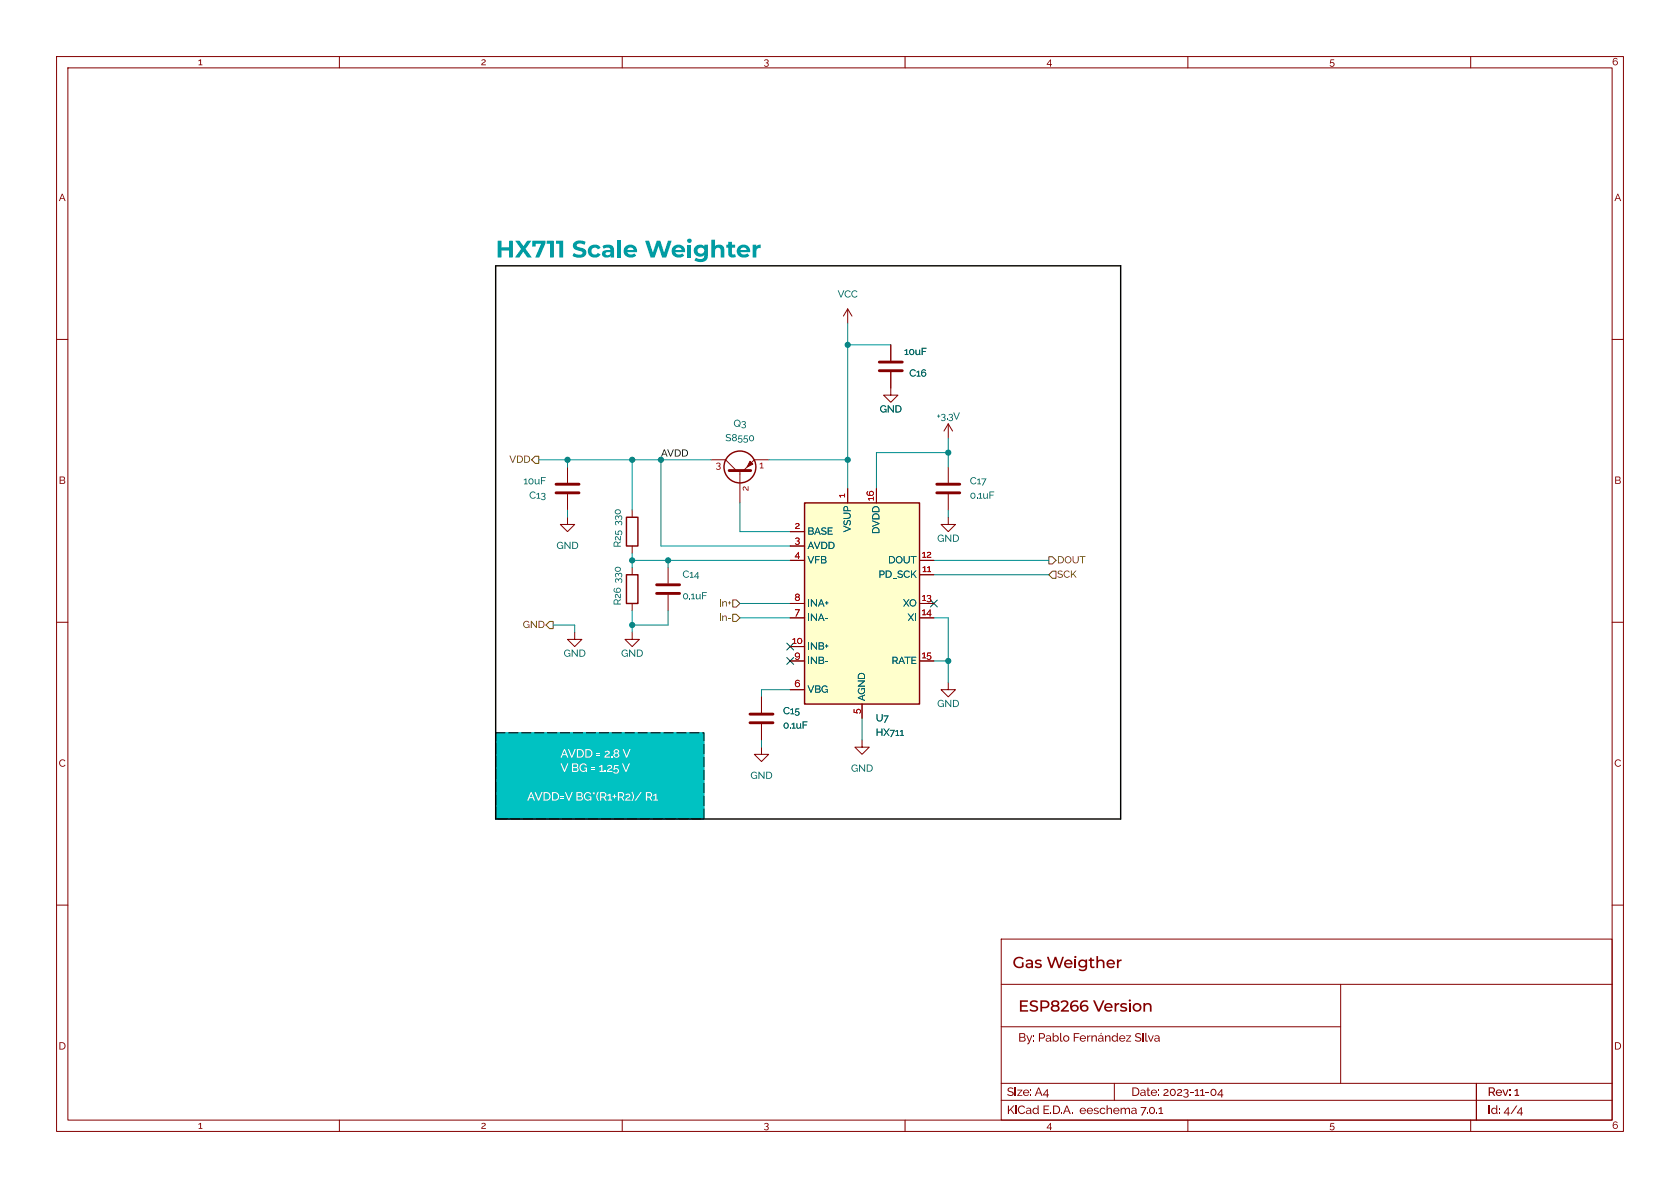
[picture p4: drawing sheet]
<svg xmlns="http://www.w3.org/2000/svg" width="297mm" height="210mm" viewBox="0 0 297 210" stroke-linecap="round" stroke-linejoin="round" font-family="sans-serif">
<defs><g id="words">
<text font-size="4.2" fill="#009ca3" x="87.6" y="46">HX711Scale Weighter</text>
<g font-size="2.8" fill="#840000">
<text x="179" y="172.1">Gas Weigther</text>
<text x="180" y="179.8">ESP8266 Version</text>
</g>
<g font-size="2.1" fill="#fff">
<text x="99.1" y="134.2">AVDD=2.8 V</text>
<text x="99.1" y="136.7">V BG=1.25V</text>
<text x="93.2" y="141.8">AVDD=VBG*(R1+R2)/R1</text>
</g>
<g font-size="2.1" fill="#840000">
<text x="200.6" y="184.8">Silva</text>
<text x="178" y="197.6">KiCad E.D.A. eeschema 7.0.1</text>
<text x="178" y="194.4">Size:A4</text>
<text x="200" y="194.4">Date: 2023-11-04</text>
<text x="263" y="194.4">Rev:1</text>
<text x="263" y="197.6">Id: 4/4</text>
</g>
<g font-size="1.8" fill="#840000">
<text x="35" y="12.1">1</text>
<text x="85" y="12.1">2</text>
<text x="135" y="12.1">3</text>
<text x="185" y="12.1">4</text>
<text x="235" y="12.1">5</text>
<text x="285" y="12.1">6</text>
<text x="10.4" y="36.1">A</text>
<text x="285.4" y="36.1">A</text>
<text x="10.4" y="86.1">B</text>
<text x="285.4" y="86.1">B</text>
<text x="10.4" y="136.1">C</text>
<text x="285.4" y="136.1">C</text>
<text x="10.3" y="186.1">D</text>
<text x="285.4" y="186.1">D</text>
<text x="35" y="200.1">1</text>
<text x="85" y="200.1">2</text>
<text x="135" y="200.1">3</text>
<text x="185" y="200.1">4</text>
<text x="235" y="200.1">5</text>
<text x="285" y="200.1">6</text>
</g>
<g font-size="1.8" fill="#006464">
<text x="148.1" y="53.2">VCC</text>
<text x="159.8" y="63.3">10uF</text>
<text x="160.7" y="67.1">C16</text>
<text x="129.7" y="76">Q3</text>
<text x="155.5" y="73.5">GND</text>
<text x="165.6" y="74.8">+3.3V</text>
<text x="128.2" y="78.6">S8550</text>
<text x="92.5" y="86.2">10uF</text>
<text x="93.5" y="88.7">C13</text>
<text x="171.4" y="86.2">C17</text>
<text x="171.4" y="88.7">0.1uF</text>
<text x="110.3" y="92.9" transform="rotate(-90 110.3 92.9)">330</text>
<text x="142.7" y="95.1">BASE</text>
<text x="151" y="94.1" transform="rotate(-90 151 94.1)">VSUP</text>
<text x="156" y="94.4" transform="rotate(-90 156 94.4)">DVDD</text>
<text x="98.4" y="97.6">GND</text>
<text x="110.3" y="96.8" transform="rotate(-90 110.3 96.8)">R25</text>
<text x="142.7" y="97.6">AVDD</text>
<text x="142.7" y="100.2">VFB</text>
<text x="157" y="100.2">DOUT</text>
<text x="165.7" y="96.4">GND</text>
<text x="110.3" y="107" transform="rotate(-90 110.3 107)">R26</text>
<text x="110.3" y="103.1" transform="rotate(-90 110.3 103.1)">330</text>
<text x="120.6" y="102.7">C14</text>
<text x="120.6" y="106.5">0.1uF</text>
<text x="142.7" y="107.8">INA+</text>
<text x="155.3" y="102.7">PD_SCK</text>
<text x="159.6" y="107.8">XO</text>
<text x="142.7" y="110.3">INA-</text>
<text x="160.5" y="110.3">XI</text>
<text x="99.6" y="116.7">GND</text>
<text x="109.8" y="116.7">GND</text>
<text x="142.7" y="115.4">INB+</text>
<text x="142.7" y="117.9">INB-</text>
<text x="157.6" y="117.9">RATE</text>
<text x="142.7" y="123">VBG</text>
<text x="153.5" y="124" transform="rotate(-90 153.5 124)">AGND</text>
<text x="165.7" y="125.6">GND</text>
<text x="138.4" y="126.8">C15</text>
<text x="138.4" y="129.4">0.1uF</text>
<text x="154.8" y="128.1">U7</text>
<text x="154.8" y="130.6">HX711</text>
<text x="150.4" y="137">GND</text>
<text x="132.7" y="138.3">GND</text>
</g>
<g font-size="1.8" fill="#725600">
<text x="90" y="82.4">VDD</text>
<text x="186.9" y="100.2">DOUT</text>
<text x="127.1" y="107.8">In+</text>
<text x="186.9" y="102.7">SCK</text>
<text x="92.4" y="111.6">GND</text>
<text x="127.1" y="110.3">In-</text>
</g>
<text font-size="1.8" fill="#0f0f0f" x="116.8" y="80.9">AVDD</text>
<g font-size="1.8" fill="#a90000">
<text x="149.6" y="88" transform="rotate(-90 149.6 88)">1</text>
<text x="154.7" y="88.6" transform="rotate(-90 154.7 88.6)">16</text>
<text x="140.5" y="93.7">2</text>
<text x="140.5" y="98.8">4</text>
<text x="140.5" y="96.3">3</text>
<text x="163" y="98.8">12</text>
<text x="163" y="101.3">11</text>
<text x="140.4" y="106.4">8</text>
<text x="163" y="106.4">13</text>
<text x="140.5" y="109">7</text>
<text x="162.9" y="109">14</text>
<text x="140" y="114">10</text>
<text x="140.4" y="116.6">9</text>
<text x="162.9" y="116.6">15</text>
<text x="140.4" y="121.7">6</text>
<text x="152.1" y="126.2" transform="rotate(-90 152.1 126.2)">5</text>
</g>
</g></defs>
<g fill="none" stroke="#840000" stroke-width=".18">
<path d="M10 10h277v190h-277zM12 12h273v186h-273zM60 10v2M110 10v2M160 10v2M210 10v2M260 10v2M10 60h2M285 60h2M10 110h2M285 110h2M10 160h2"/>
<path d="M285 160h2M177 166h108v32h-108zM60 198v2M110 198v2M160 198v2M177 194.5h108M177 191.5h108M210 198v2M260 198v2"/>
</g>
<g fill="#840000">
<path d="M193.8 169h.3v.8l.6-.2 .5 .2 .1 1.3h-.3l-.1-1-.3-.2-.4 .2-.1 1h-.3z"/>
<path d="M197.5 169.6h.2v.2l.6-.2v.3h-.3l-.2 .3v.9h-.3z"/>
<circle cx="190.1" cy="169.2" r=".19"/>
</g>
<path d="M177 181.5h60" fill="none" stroke="#840000" stroke-width=".18"/>
<g fill="#840000">
<path d="M180.2 182.6h.8l.2 .2 .1 .3-.2 .3 .2 .4-.1 .3h-1v-.7h.2v.6h.6l.1-.3-.1-.2-.8-.1v-.6h.2v.5h.5l.2-.2-.1-.3h-.8z"/>
<path d="M181.4 183h.2l.4 1 .3-1h.2l-.5 1.4-.2 .2h-.2v-.2h.2l.1-.3z"/>
<path d="M182.7 183h.1v.3h-.1z"/>
<path d="M182.7 183.9h.1v.2h-.1z"/>
<path d="M183.7 182.6l.7 .1 .3 .3-.2 .5-.6 .1v.5h-.2v-1.3h.2v.6h.5l.2-.3-.2-.3h-.7z"/>
<path d="M184.9 183.2l.4-.2 .4 .1 .2 1h-.2l-.1-.2-.3 .2-.4-.1v-.2l.4 .2 .3-.2v-.2h-.3l-.4 .2 .1-.2 .6-.1v-.1l-.1-.2-.5 .1z"/>
<path d="M186.1 182.6h.2v.6l.4-.2 .4 .3 .1 .4-.3 .4h-.4l-.2-.2v.2h-.2v-.4l.6 .3 .3-.4-.1-.3-.3-.1-.3 .2v.3h-.2z"/>
<path d="M187.4 182.6h.2v1.3h.2v.2h-.2l-.2-.1z"/>
<path d="M188.1 183.2l.4-.2 .4 .2 .1 .4-.1 .4-.4 .2-.4-.2-.2-.4h.2l.1 .3 .3 .1 .2-.1 .2-.3-.1-.3-.3-.1-.3 .1-.1 .3h-.2z"/>
<path d="M189.8 182.6h1v.2h-.8v.5h.7v.2h-.7v.6h-.2z"/>
<path d="M191 183.2l.5-.2 .3 .2 .2 .4h-.9l.2 .4h.3l.2-.2 .1 .1-.1 .1-.4 .2-.4-.2-.1-.5h.9l-.1-.3-.3-.1-.2 .1-.1 .3h-.2z"/>
<path d="M192.2 183h.2v.3l.4-.3v.2l-.4 .2v.7h-.2z"/>
<path d="M193 183h.1v.3l.4-.3 .3 .1 .1 1h-.2v-.8l-.2-.1-.3 .2-.1 .7h-.1z"/>
<path d="M194.2 183.2l.4-.2 .4 .1 .1 1h-.1l-.1-.2-.3 .2-.4-.1-.1-.2 .4 .2 .4-.2v-.2h-.3l-.5 .2 .1-.2 .7-.1v-.1l-.2-.2-.5 .1z"/>
<path d="M194.6 182.6h.2l-.2 .2h-.1z"/>
<path d="M195.4 183h.1v.3l.4-.3 .3 .1 .1 1h-.2v-.8l-.2-.1-.3 .2-.1 .7h-.1z"/>
<path d="M196.7 183.1l.4-.1 .3 .2v-.6h.2l.1 1.5h-.2v-.2l-.4 .2-.4-.1-.2-.4h.2l.1 .3 .3 .1 .3-.2v-.4l-.4-.2-.2 .1-.1 .3h-.2z"/>
<path d="M198 183.2l.4-.2 .4 .2 .2 .4h-1l.3 .4h.2l.2-.2 .2 .1-.1 .1-.4 .2-.4-.2-.2-.5h1l-.1-.3-.3-.1-.2 .1-.2 .3h-.2z"/>
<path d="M199.1 183h.9l-.7 1h.7v.1h-.9l.7-.9h-.7z"/>
</g>
<path d="M177 174h108M197 191.5v3M261 191.5v6.5" fill="none" stroke="#840000" stroke-width=".18"/>
<circle cx="199.7" cy="176.9" r=".19" fill="#840000"/>
<g fill="none" stroke="#840000" stroke-width=".18">
<path d="M149.9 54.6v2.6M149.9 54.6l-.8 1.3M149.9 54.6l.7 1.3M157.5 65.8v4.1h1.2l-1.2 1.2-1.3-1.2h1.3M157.5 61v2.8M167.6 74.9v2.6M167.6 74.9l-.7 1.3M167.6 74.9l.8 1.3M100.3 91.4v1.3h1.3l-1.3 1.3-1.2-1.3h1.2M100.3 82.6v2.7M100.3 87.4v2.8M111.8 90.2v1.2"/>
<path d="M111.8 96.5v1.3M128.3 81.3l1.9 1.9M130.8 83.2v.6M135.9 81.3h-2.6l-1.9 1.9M139.7 94h2.5M139.7 96.5h2.5M139.7 99.1h2.5M149.9 86.4v2.5M167.6 91.4v1.3h1.3l-1.3 1.3-1.2-1.3h1.2M167.6 82.6v2.7M167.6 87.4v2.8M101.6 111.8v1.2h1.3l-1.3 1.3-1.3-1.3h1.3"/>
<path d="M111.8 111.8v1.2h1.2l-1.2 1.3-1.3-1.3h1.3M111.8 100.3v1.3M111.8 106.7v1.3M118.1 100.3v2.8M118.1 105.2v2.8M139.7 109.2h2.5M139.7 106.7h2.5M139.7 116.8h2.5M162.6 101.6h2.5M134.6 132.1v1.3h1.3l-1.3 1.2-1.3-1.2h1.3M134.6 123.2v2.8M134.6 128v2.8"/>
<path d="M139.7 121.9h2.5M152.4 130.8v1.3h1.3l-1.3 1.3-1.3-1.3h1.3M152.4 124.5v2.5M167.6 120.7v1.2h1.3l-1.3 1.3-1.2-1.3h1.2M237 174v17.5M261 191.5v6.5"/>
</g>
<path d="M87.6 129.5h36.9v15.3h-36.9z" fill="#00c2c2" stroke="#00c2c2" stroke-width=".18"/>
<g fill="none" stroke="#840000" stroke-width=".25">
<path d="M110.7 91.4h2.1v5.1h-2.1zM142.2 88.9h20.4v35.6h-20.4zM110.7 101.6h2.1v5.1h-2.1z"/>
<circle cx="130.8" cy="82.5" r="2.82"/>
</g>
<path d="M155.4 64h4.1M155.4 65.5h4.1M98.3 87.1h4.1M98.3 85.6h4.1M165.6 87.1h4.1M165.6 85.6h4.1M116.1 104.9h4M116.1 103.4h4M132.6 127.8h4.1M132.6 126.2h4.1" fill="none" stroke="#840000" stroke-width=".51"/>
<path d="M142.2 88.9h20.4v35.6h-20.4z" fill="#ffc" stroke="#ffc" stroke-width=".18"/>
<path d="M128.9 83.2h3.8z" fill="#840000" stroke="#840000" stroke-width=".51"/>
<path d="M132.6 81.5l.5 .5-1 .6z" fill="#840000" stroke="#840000" stroke-width=".18"/>
<path d="M134.3 82l.5-.2v.9h.2v.1h-.7v-.1h.3v-.7l-.3 .1z" fill="#a90000"/>
<path d="M130.8 83.8v5.1" fill="none" stroke="#840000" stroke-width=".18"/>
<path d="M131.4 86.1l.3-.1 .5 .6v-.6h.1v.8l-.3-.1-.4-.5-.2 .1 .2 .3-.1 .1-.2-.3z" fill="#a90000"/>
<path d="M125.7 81.3h2.6" fill="none" stroke="#840000" stroke-width=".18"/>
<path d="M126.7 81.9l.3-.1 .4 .2v.2l-.2 .2 .2 .1v.2l-.2 .3-.3 .1-.3-.2 .1-.1 .4 .1 .1-.2v-.2h-.3v-.2l.3-.1v-.2l-.3-.1-.2 .2z" fill="#a90000"/>
<path d="M94.6 80.6h.6v1.3h-.6l-.6-.6zM185.4 98.4h.7l.6 .7-.6 .6h-.7zM97.2 109.9h.6v1.2h-.6l-.7-.6zM129.5 108.6h.7l.6 .6-.6 .7h-.7zM129.5 106h.7l.6 .7-.6 .6h-.7zM186.1 101h.6v1.2h-.6l-.7-.6z" fill="none" stroke="#725600" stroke-width=".18"/>
<path d="M133.1 43.3h.6v.3l.3-.3 .5-.1v.7h-.5l-.2 .3-.1 1.3h-.6z" fill="#009ca3"/>
<path d="M87.6 129.5h36.9v15.3h-36.9v-15.3" fill="none" stroke="#000" stroke-width=".18" stroke-dasharray="1.7 .6"/>
<path d="M87.6 47h110.5v97.8h-110.5z" fill="none" stroke="#000" stroke-width=".25"/>
<g fill="none" stroke="#008484" stroke-width=".18">
<path d="M149.9 57.2v29.2M149.9 61h7.6M167.6 77.5v5.1M95.2 81.3h30.5M100.3 81.3v1.3M100.3 90.2v1.2M111.8 99.1h27.9M111.8 81.3v8.9M111.8 97.8v2.5M116.8 81.3v15.2h22.9M118.1 99.1v1.2M130.8 88.9v5.1h8.9"/>
<path d="M135.9 81.3h14M165.1 99.1h20.3M167.6 90.2v1.2M167.6 80h-12.7v6.4M97.8 110.5h3.8v1.3M111.8 108v3.8M118.1 108v2.5h-6.3M130.8 109.2h8.9M130.8 106.7h8.9M165.1 109.2h2.5v11.5M165.1 116.8h2.5M165.1 101.6h20.3"/>
<path d="M134.6 130.8v1.3M139.7 121.9h-5.1v1.3M152.4 127v3.8"/>
</g>
<path d="M139.1 113.7l1.2 1.2M139.1 116.2l1.2 1.2M140.3 113.7l-1.2 1.2M140.3 116.2l-1.2 1.2M164.5 106.1l1.2 1.2M165.7 106.1l-1.2 1.2" fill="none" stroke="#000084" stroke-width=".18"/>
<g fill="none" stroke="#840000" stroke-width=".18">
<path d="M157.5 61v2.8M157.5 65.8v2.8M139.7 94h2.5M139.7 96.5h2.5M139.7 99.1h2.5M149.9 86.4v2.5M139.7 109.2h2.5M139.7 106.7h2.5M139.7 116.8h2.5M162.6 101.6h2.5M134.6 123.2v2.8M134.6 128v2.8"/>
<path d="M139.7 121.9h2.5M152.4 124.5v2.5"/>
</g>
<g fill="#008484" stroke="#008484" stroke-width=".18">
<circle cx="167.6" cy="116.8" r=".46"/>
<circle cx="111.8" cy="99.1" r=".46"/>
<circle cx="116.8" cy="81.3" r=".46"/>
<circle cx="111.8" cy="81.3" r=".46"/>
<circle cx="118.1" cy="99.1" r=".46"/>
<circle cx="100.3" cy="81.3" r=".46"/>
<circle cx="111.8" cy="110.5" r=".46"/>
<circle cx="149.9" cy="81.3" r=".46"/>
<circle cx="167.6" cy="80" r=".46"/>
<circle cx="149.9" cy="61" r=".46"/>
</g>
<use href="#words"/>
</svg>
